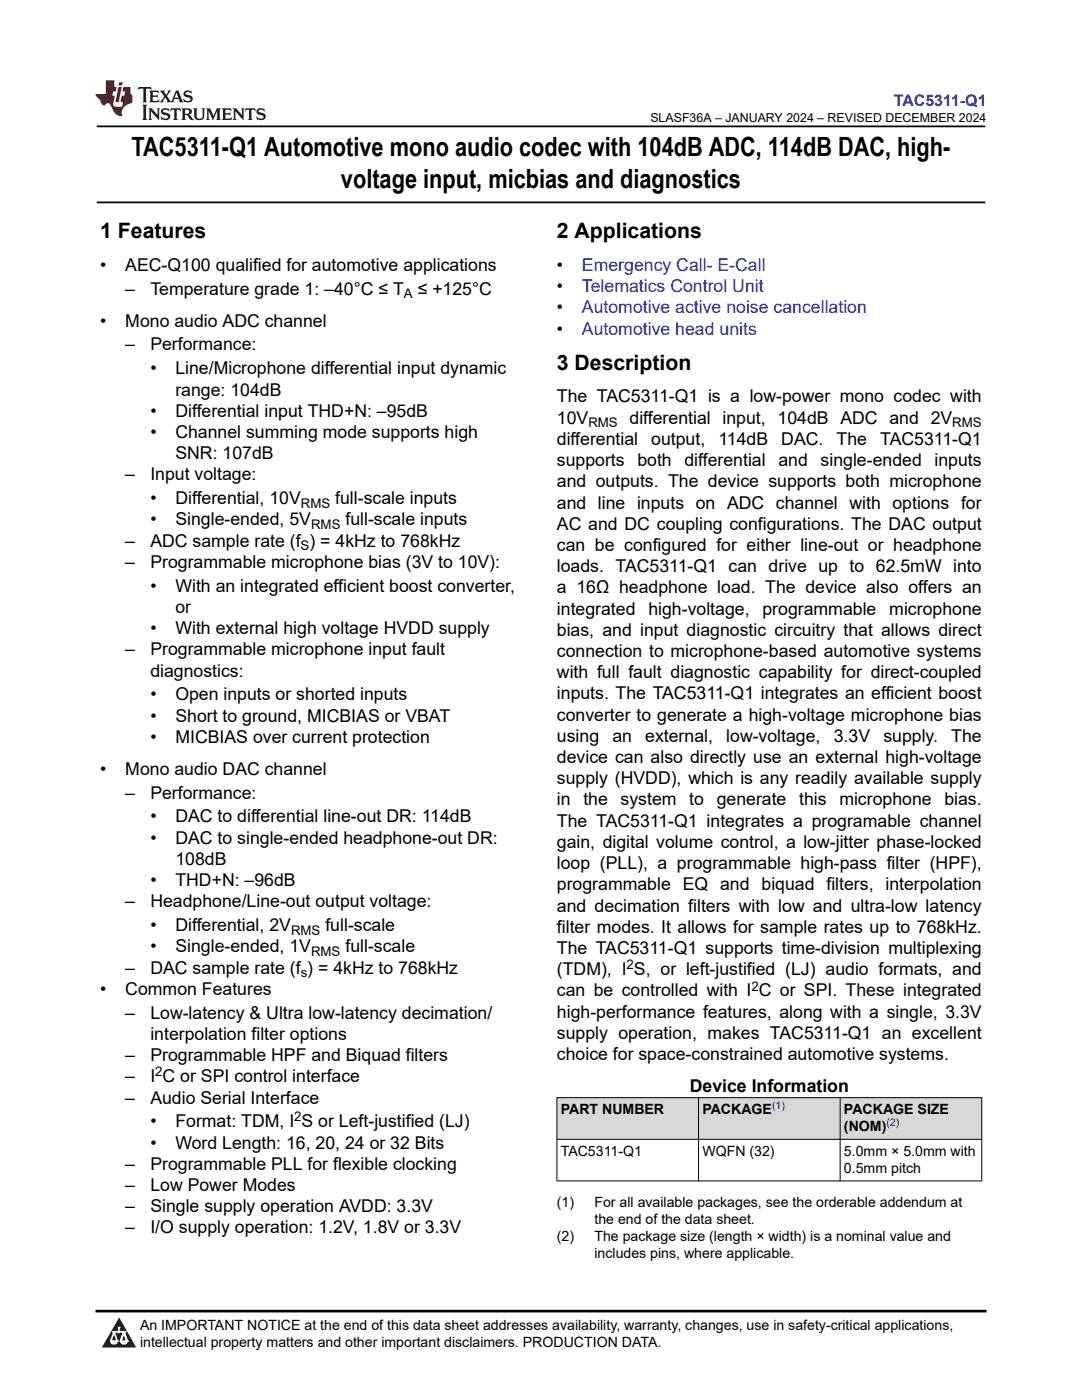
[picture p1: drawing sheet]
<svg xmlns="http://www.w3.org/2000/svg" width="216mm" height="279mm" viewBox="0 0 216 279" stroke-linecap="round" stroke-linejoin="round" font-family="sans-serif">
<defs><g id="words">
<g font-size="5.3">
<text x="26.3" y="31.2">TAC5311-Q1 Automotive mono audio codec with 104dB ADC, 114dB DAC, high-</text>
<text x="68" y="37.5">voltage input, micbias and diagnostics</text>
</g>
<g font-size="4.2">
<text x="20" y="47.5">1 Features</text>
<text x="111.1" y="47.5">2 Applications</text>
<text x="111.1" y="73.8">3 Description</text>
</g>
<g font-size="3.5">
<text x="20" y="54.1">•</text>
<text x="25" y="54.1">AEC-Q100 qualified for automotive applications</text>
<text x="25" y="58.8">–</text>
<text x="30" y="58.8">Temperature grade 1: –40°C ≤ T</text>
<text x="83.4" y="58.8">≤ +125°C</text>
<text x="111.1" y="54.1">•</text>
<text x="111.1" y="58.3">•</text>
<text x="20" y="65.2">•</text>
<text x="25" y="65.2">Mono audio ADC channel</text>
<text x="111.1" y="62.5">•</text>
<text x="25" y="69.9">–</text>
<text x="30" y="69.9">Performance:</text>
<text x="111.1" y="66.8">•</text>
<text x="30" y="74.7">•</text>
<text x="35" y="74.7">Line/Microphone differential input dynamic</text>
<text x="30" y="83.2">•</text>
<text x="35" y="78.9">range: 104dB</text>
<text x="35" y="83.2">Differential input THD+N: –95dB</text>
<text x="111.1" y="80.3">The TAC5311-Q1 is a low-power mono codec with</text>
<text x="30" y="87.4">•</text>
<text x="35" y="87.4">Channel summing mode supports high</text>
<text x="111.1" y="88.8">differential</text>
<text x="111.1" y="84.6">10V</text>
<text x="125.6" y="84.6">differential input, 104dB ADC and 2V</text>
<text x="129.9" y="88.8">output,</text>
<text x="143.4" y="88.8">114dB</text>
<text x="155.9" y="88.8">DAC.</text>
<text x="166.9" y="88.8">The</text>
<text x="175.6" y="88.8">TAC5311-Q1</text>
<text x="25" y="95.9">–</text>
<text x="30" y="95.9">Input voltage:</text>
<text x="35" y="91.6">SNR: 107dB</text>
<text x="111.1" y="93">supports</text>
<text x="127.2" y="93">both</text>
<text x="136.6" y="93">differential</text>
<text x="155.3" y="93">and</text>
<text x="163.7" y="93">single-ended</text>
<text x="186.5" y="93">inputs</text>
<text x="30" y="100.6">•</text>
<text x="35" y="100.6">Differential, 10V</text>
<text x="66.9" y="100.6">full-scale inputs</text>
<text x="111.1" y="101.5">and line inputs on ADC channel with options for</text>
<text x="111.1" y="97.3">and outputs. The device supports both microphone</text>
<text x="30" y="104.9">•</text>
<text x="35" y="104.9">Single-ended, 5V</text>
<text x="68.9" y="104.9">full-scale inputs</text>
<text x="111.1" y="105.7">AC and DC coupling configurations. The DAC output</text>
<text x="25" y="109.1">–</text>
<text x="25" y="113.3">–</text>
<text x="30" y="113.3">Programmable microphone bias (3V to 10V):</text>
<text x="30" y="109.1">ADC sample rate (f ) = 4kHz to 768kHz</text>
<text x="111.1" y="110">can be configured for either line-out or headphone</text>
<text x="30" y="118.1">•</text>
<text x="35" y="118.1">With an integrated efficient boost converter,</text>
<text x="111.1" y="118.4">a 16Ω headphone load. The device also offers an</text>
<text x="111.1" y="114.2">loads. TAC5311-Q1 can drive up to 62.5mW into</text>
<text x="35" y="122.3">or</text>
<text x="111.1" y="122.7">integrated</text>
<text x="129.4" y="122.7">high-voltage,</text>
<text x="152.1" y="122.7">programmable</text>
<text x="177.5" y="122.7">microphone</text>
<text x="25" y="130.8">–</text>
<text x="30" y="126.6">•</text>
<text x="30" y="130.8">Programmable microphone input fault</text>
<text x="35" y="126.6">With external high voltage HVDD supply</text>
<text x="111.1" y="126.9">bias, and input diagnostic circuitry that allows direct</text>
<text x="111.1" y="131.1">connection to microphone-based automotive systems</text>
<text x="30" y="135">diagnostics:</text>
<text x="111.1" y="135.4">with full fault diagnostic capability for direct-coupled</text>
<text x="30" y="139.8">•</text>
<text x="35" y="139.8">Open inputs or shorted inputs</text>
<text x="111.1" y="139.6">inputs. The TAC5311-Q1 integrates an efficient boost</text>
<text x="111.1" y="143.8">converter to generate a high-voltage microphone bias</text>
<text x="30" y="144">•</text>
<text x="30" y="148.3">•</text>
<text x="35" y="144">Short to ground, MICBIAS or VBAT</text>
<text x="35" y="148.3">MICBIAS over current protection</text>
<text x="111.1" y="148.1">using</text>
<text x="122.2" y="148.1">an</text>
<text x="128.8" y="148.1">external,</text>
<text x="144.9" y="148.1">low-voltage,</text>
<text x="166.4" y="148.1">3.3V</text>
<text x="176.3" y="148.1">supply.</text>
<text x="189.8" y="148.1">The</text>
<text x="20" y="154.6">•</text>
<text x="25" y="154.6">Mono audio DAC channel</text>
<text x="111.1" y="152.3">device can also directly use an external high-voltage</text>
<text x="25" y="159.4">–</text>
<text x="30" y="159.4">Performance:</text>
<text x="111.1" y="156.5">supply (HVDD), which is any readily available supply</text>
<text x="111.1" y="160.8">in</text>
<text x="116.4" y="160.8">the</text>
<text x="123.8" y="160.8">system</text>
<text x="137.5" y="160.8">to</text>
<text x="143" y="160.8">generate</text>
<text x="159.5" y="160.8">this</text>
<text x="167.5" y="160.8">microphone</text>
<text x="188.4" y="160.8">bias.</text>
<text x="30" y="164.1">•</text>
<text x="35" y="164.1">DAC to differential line-out DR: 114dB</text>
<text x="111.1" y="165">The TAC5311-Q1 integrates a programable channel</text>
<text x="30" y="168.4">•</text>
<text x="35" y="168.4">DAC to single-ended headphone-out DR:</text>
<text x="35" y="172.6">108dB</text>
<text x="111.1" y="173.5">loop (PLL), a programmable high-pass filter (HPF),</text>
<text x="111.1" y="169.2">gain, digital volume control, a low-jitter phase-locked</text>
<text x="30" y="176.8">•</text>
<text x="35" y="176.8">THD+N: –96dB</text>
<text x="111.1" y="177.7">programmable EQ and biquad filters, interpolation</text>
<text x="25" y="181.1">–</text>
<text x="30" y="181.1">Headphone/Line-out output voltage:</text>
<text x="30" y="185.8">•</text>
<text x="35" y="185.8">Differential, 2V</text>
<text x="64.9" y="185.8">full-scale</text>
<text x="111.1" y="181.9">and decimation filters with low and ultra-low latency</text>
<text x="30" y="190.1">•</text>
<text x="35" y="190.1">Single-ended, 1V</text>
<text x="68.9" y="190.1">full-scale</text>
<text x="111.1" y="186.2">filter modes. It allows for sample rates up to 768kHz.</text>
<text x="111.1" y="190.4">The TAC5311-Q1 supports time-division multiplexing</text>
<text x="25" y="194.3">–</text>
<text x="30" y="194.3">DAC sample rate (f ) = 4kHz to 768kHz</text>
<text x="111.1" y="194.6">(TDM), I S, or left-justified (LJ) audio formats, and</text>
<text x="20" y="198.5">•</text>
<text x="25" y="198.5">Common Features</text>
<text x="25" y="203.3">–</text>
<text x="30" y="203.3">Low-latency &amp; Ultra low-latency decimation/</text>
<text x="111.1" y="198.9">can be controlled with I C or SPI. These integrated</text>
<text x="111.1" y="203.1">high-performance features, along with a single, 3.3V</text>
<text x="30" y="207.5">interpolation filter options</text>
<text x="111.1" y="207.3">supply operation, makes TAC5311-Q1 an excellent</text>
<text x="25" y="211.8">–</text>
<text x="25" y="216">–</text>
<text x="30" y="211.8">Programmable HPF and Biquad filters</text>
<text x="30" y="216">I C or SPI control interface</text>
<text x="111.1" y="211.6">choice for space-constrained automotive systems.</text>
<text x="25" y="220.2">–</text>
<text x="30" y="220.2">Audio Serial Interface</text>
<text x="137.6" y="217.9">Device Information</text>
<text x="30" y="225">•</text>
<text x="35" y="225">Format: TDM, I S or Left-justified (LJ)</text>
<text x="25" y="233.5">–</text>
<text x="30" y="229.2">•</text>
<text x="30" y="233.5">Programmable PLL for flexible clocking</text>
<text x="35" y="229.2">Word Length: 16, 20, 24 or 32 Bits</text>
<text x="25" y="237.7">–</text>
<text x="30" y="237.7">Low Power Modes</text>
<text x="25" y="241.9">–</text>
<text x="30" y="241.9">Single supply operation AVDD: 3.3V</text>
<text x="25" y="246.2">–</text>
<text x="30" y="246.2">I/O supply operation: 1.2V, 1.8V or 3.3V</text>
</g>
<g font-size="3.5" fill="#00f">
<text x="116.1" y="54.1">Emergency Call- E-Call</text>
<text x="116.1" y="58.3">Telematics Control Unit</text>
<text x="116.1" y="62.5">Automotive active noise cancellation</text>
<text x="116.1" y="66.8">Automotive head units</text>
</g>
<text font-size="3.2" fill="#00f" x="178.4" y="21.1">TAC5311-Q1</text>
<g font-size="2.8">
<text x="111.9" y="222.3">PART NUMBER</text>
<text x="140.2" y="222.3">PACKAGE</text>
<text x="168.4" y="222.3">PACKAGE SIZE</text>
<text x="168.4" y="225.7">(NOM)</text>
<text x="111.9" y="230.6">TAC5311-Q1</text>
<text x="140.2" y="230.6">WQFN (32)</text>
<text x="168.4" y="230.6">5.0mm × 5.0mm with</text>
<text x="168.4" y="234">0.5mm pitch</text>
<text x="111.1" y="240.8">(1)</text>
<text x="118.6" y="240.8">For all available packages, see the orderable addendum at</text>
<text x="118.6" y="244.2">the end of the data sheet.</text>
<text x="111.1" y="247.6">(2)</text>
<text x="118.6" y="247.6">The package size (length × width) is a nominal value and</text>
<text x="118.6" y="251">includes pins, where applicable.</text>
<text x="27.9" y="265.5">An IMPORTANT NOTICE at the end of this data sheet addresses availability, warranty, changes, use in safety-critical applications,</text>
<text x="27.9" y="268.9">intellectual property matters and other important disclaimers. PRODUCTION DATA.</text>
</g>
<g font-size="2.6">
<text x="80.6" y="59.5">A</text>
<text x="117.4" y="85.3">RMS</text>
<text x="190" y="85.3">RMS</text>
<text x="60" y="101.3">RMS</text>
<text x="62.1" y="105.6">RMS</text>
<text x="60" y="109.8">S</text>
<text x="58.1" y="186.5">RMS</text>
<text x="62.1" y="190.8">RMS</text>
<text x="60" y="195">s</text>
<text x="125" y="193.4">2</text>
<text x="149.9" y="197.7">2</text>
<text x="31" y="214.8">2</text>
<text x="58.7" y="223.8">2</text>
</g>
<text font-size="2.5" x="129.8" y="24.3">SLASF36A – JANUARY 2024 – REVISED DECEMBER 2024</text>
<g font-size="2.1" fill="#00f">
<text x="154.1" y="221.4">(1)</text>
<text x="176.9" y="224.8">(2)</text>
</g>
</g></defs>
<path d="M19.3 25.2h177.3M19.3 40.4h177.3" fill="none" stroke="#000" stroke-width=".35"/>
<g fill="#d8d8d8">
<path d="M111.1 219.1h84.8v8.3h-84.8z" fill-rule="evenodd"/>
<path d="M111.2 219.1h28.1v8.2h-28.1z" fill-rule="evenodd"/>
<path d="M139.4 219.1h28.2v8.2h-28.2z" fill-rule="evenodd"/>
<path d="M167.7 219.1h28.1v8.2h-28.1z" fill-rule="evenodd"/>
</g>
<path d="M111.1 219.1h84.9M111.1 219v16.7M139.4 219v16.7M167.6 219v16.7M195.9 219v16.7M111.1 227.4h84.9M111.1 235.7h84.9" fill="none" stroke="#000" stroke-width=".2"/>
<path d="M0 0h215.9v23.8h-215.9z" fill-rule="evenodd" fill="#fff"/>
<path d="M27.7 17.4l-.2 .6 .5-.3h.6v.2v2.1l-.2 .4h1l-.2-.4v-2.1v-.2h.5l.5 .3-.1-.6zM29.8 18.1l.2 .4v1.5l-.2 .4h1.9l.1-.6a1.08 1.08 0 0 1-1.3 .2v-.7h.6l.4 .2v-.6l-.4 .2h-.6v-.6l.2-.1a1 1 0 0 1 1 .2l-.1-.5zM31.8 18.1l1 1.1-1 1.2h.9l-.2-.2 .4-.7 .5 .7-.2 .2h1.6l-.2-.2 .1-.4h1l.1 .4-.1 .2h.9l-.2-.3-.8-2h-.5l-1 2.2-.8-1.1 .9-1.1h-.8l.2 .2-.5 .7-.3-.7 .1-.2zM35.2 18.5l.4 1h-.8zM36.8 18.2a.65 .65 0 0 0-.2 .8 .65 .65 0 0 0 .6 .4l.7 .2 .1 .2a.79 .79 0 0 1-.7 .4 .79 .79 0 0 1-.7-.5l.1 .7 .2-.1a.93 .93 0 0 0 1.1 .1 .93 .93 0 0 0 .4-1 1.46 1.46 0 0 0-1.2-.6l-.1-.3a1.09 1.09 0 0 1 1.2 .2l-.2-.6-.1 .1-.6-.2zM28.4 20.9l.2 .4v2.3l-.2 .3h1l-.2-.3v-2.3l.2-.4zM29.6 21.6l.2 .4v1.6l-.2 .3h.8l-.3-.3v-1.4l1.7 1.8v-2l.2-.4h-.8l.2 .2 .1 1.1-1.2-1.3zM32.3 21.8a.65 .65 0 0 0-.2 .7 .65 .65 0 0 0 .7 .4l.6 .2 .1 .2a.79 .79 0 0 1-.7 .4 .79 .79 0 0 1-.7-.5l.1 .7 .2-.1a.93 .93 0 0 0 1.1 .1 .93 .93 0 0 0 .4-.9 1.46 1.46 0 0 0-1.2-.6l-.1-.4a1.09 1.09 0 0 1 1.2 .2l-.2-.6-.1 .1-.6-.1zM34.1 21.6l-.1 .7a.63 .63 0 0 1 .7-.4l.1 1.7-.3 .3h1l-.2-.3v-1.7a.66 .66 0 0 1 .8 .4l-.1-.7zM36.2 21.6l.2 .4v1.6l-.2 .3h.9l-.2-.2v-.7h.5l.1 .2a.79 .79 0 0 0 1.2 .6l-1-.9a.61 .61 0 0 0 .6-.6 .61 .61 0 0 0-.5-.6zM36.9 21.9h.2a.47 .47 0 0 1 .5 .1 .47 .47 0 0 1 .1 .5l-.2 .2h-.6zM38.5 21.6l.2 .2a2.27 2.27 0 0 0 .4 2 1.04 1.04 0 0 0 1.7-.7v-1.3l.2-.2h-.8l.2 .4v1.1a.6 .6 0 0 1-.6 .6 .6 .6 0 0 1-.6-.6v-1.1l.3-.4zM41.1 21.6l.2 .4v1.6l-.2 .3h.7l-.2-.3v-1.5l.9 1.9 .8-1.9v1.5l-.2 .3h1l-.3-.3v-1.6l.3-.4h-.8l-.7 1.5-.7-1.5zM44.3 21.6l.2 .4v1.6l-.2 .3h1.9l.1-.5a1.09 1.09 0 0 1-1.3 .1v-.6h.6l.4 .1v-.6l-.4 .2h-.6v-.6l.2-.1a1.01 1.01 0 0 1 1 .3l-.1-.6zM46.4 21.6l.3 .4v1.6l-.3 .3h.8l-.2-.3v-1.4l1.6 1.8v-2l.2-.4h-.7l.2 .2v1.1l-1.2-1.3zM49 21.6l-.1 .7a.63 .63 0 0 1 .8-.4v1.7l-.3 .3h1l-.2-.3v-1.7a.66 .66 0 0 1 .8 .4l-.1-.7zM51.4 21.8a.65 .65 0 0 0-.2 .7 .65 .65 0 0 0 .6 .4l.6 .2 .2 .2a.79 .79 0 0 1-.8 .4 .79 .79 0 0 1-.6-.5l.1 .7 .2-.1a.93 .93 0 0 0 1 .1 .93 .93 0 0 0 .5-.9 1.46 1.46 0 0 0-1.3-.6l-.1-.4a1.09 1.09 0 0 1 1.3 .2l-.2-.6-.2 .1-.5-.1z" fill="#231f20"/>
<path d="M21.1 16v2.8h-2.1l.1 .3 .9 1a.95 .95 0 0 0 .9 .9 .59 .59 0 0 1 .6-.4 .59 .59 0 0 1 .5 .4l.4 .8a1.59 1.59 0 0 0 2.1 1.3 1.61 1.61 0 0 1 1-2.2l1-.4-.1-1.5a1.59 1.59 0 0 1-.4-1.6h-1.4l-.2 .9h.5l-.1 .8h-.5l-.2 1v.2l.4 .1-.2 .9h-.6a.73 .73 0 0 1-1.1-.7l.3-1.5h-.5l.2-.8h.5l.2-.9h-.5v-1.4zM23.6 17.4l-.6 3h.7l.6-3zM23.8 16.4l-.1 .7h.7l.1-.7z" fill="#ed1c24"/>
<path d="M0 261.4h215.9v18h-215.9z" fill-rule="evenodd" fill="#fff"/>
<path d="M23.8 262.9l3.4 6h-6.9z" fill="#231f20"/>
<path d="M22.1 267.7h1.3l-.4 .5h-.3a.55 .55 0 0 1-.6-.5z" fill-rule="evenodd" fill="#fff"/>
<path d="M22.1 267.7h1.3l-.4 .5h-.3a.55 .55 0 0 1-.6-.5z" fill="none" stroke="#231f20" stroke-width=".34"/>
<path d="M22.1 267.7h1.3l-.4 .5h-.5zM23.7 265.9h.1M23.7 264.9v1z" fill="none" stroke="#fff" stroke-width=".34"/>
<circle cx="23.7" cy="264.9" r=".17" fill="#fff"/>
<path d="M22.6 265.8h.1M22.6 265.8h2.3z" fill="none" stroke="#fff" stroke-width=".34"/>
<circle cx="24.9" cy="265.8" r=".17" fill="#fff"/>
<path d="M24 267.7h.1" fill="none" stroke="#fff" stroke-width=".34"/>
<path d="M24.7 265.8l-.7 1.9z" fill="#fff"/>
<path d="M24.7 265.8l-.7 1.9z" fill="none" stroke="#fff" stroke-width=".34"/>
<path d="M24.7 265.8l.7 1.9z" fill="#fff"/>
<path d="M24.7 265.8l.7 1.9zM25.3 267.7h.1" fill="none" stroke="#fff" stroke-width=".34"/>
<circle cx="22.1" cy="267.7" r=".17" fill="#fff"/>
<path d="M22.8 265.8l-.7 1.9zM22.8 265.8l.6 1.9z" fill="none" stroke="#fff" stroke-width=".34"/>
<circle cx="23.4" cy="267.7" r=".17" fill="#fff"/>
<path d="M24.1 267.7h1.3a.65 .65 0 0 1-.6 .5 .65 .65 0 0 1-.7-.5z" fill-rule="evenodd" fill="#fff"/>
<path d="M24.1 267.7h1.3a.65 .65 0 0 1-.6 .5 .65 .65 0 0 1-.7-.5z" fill="none" stroke="#231f20" stroke-width=".34"/>
<path d="M24 267.7h.1M24.1 267.7h1.3l-.4 .5h-.5z" fill="none" stroke="#fff" stroke-width=".34"/>
<circle cx="25.4" cy="267.7" r=".17" fill="#fff"/>
<path d="M19 261.7h177.8" fill="none" stroke="#000" stroke-width=".53"/>
<use href="#words"/>
</svg>
